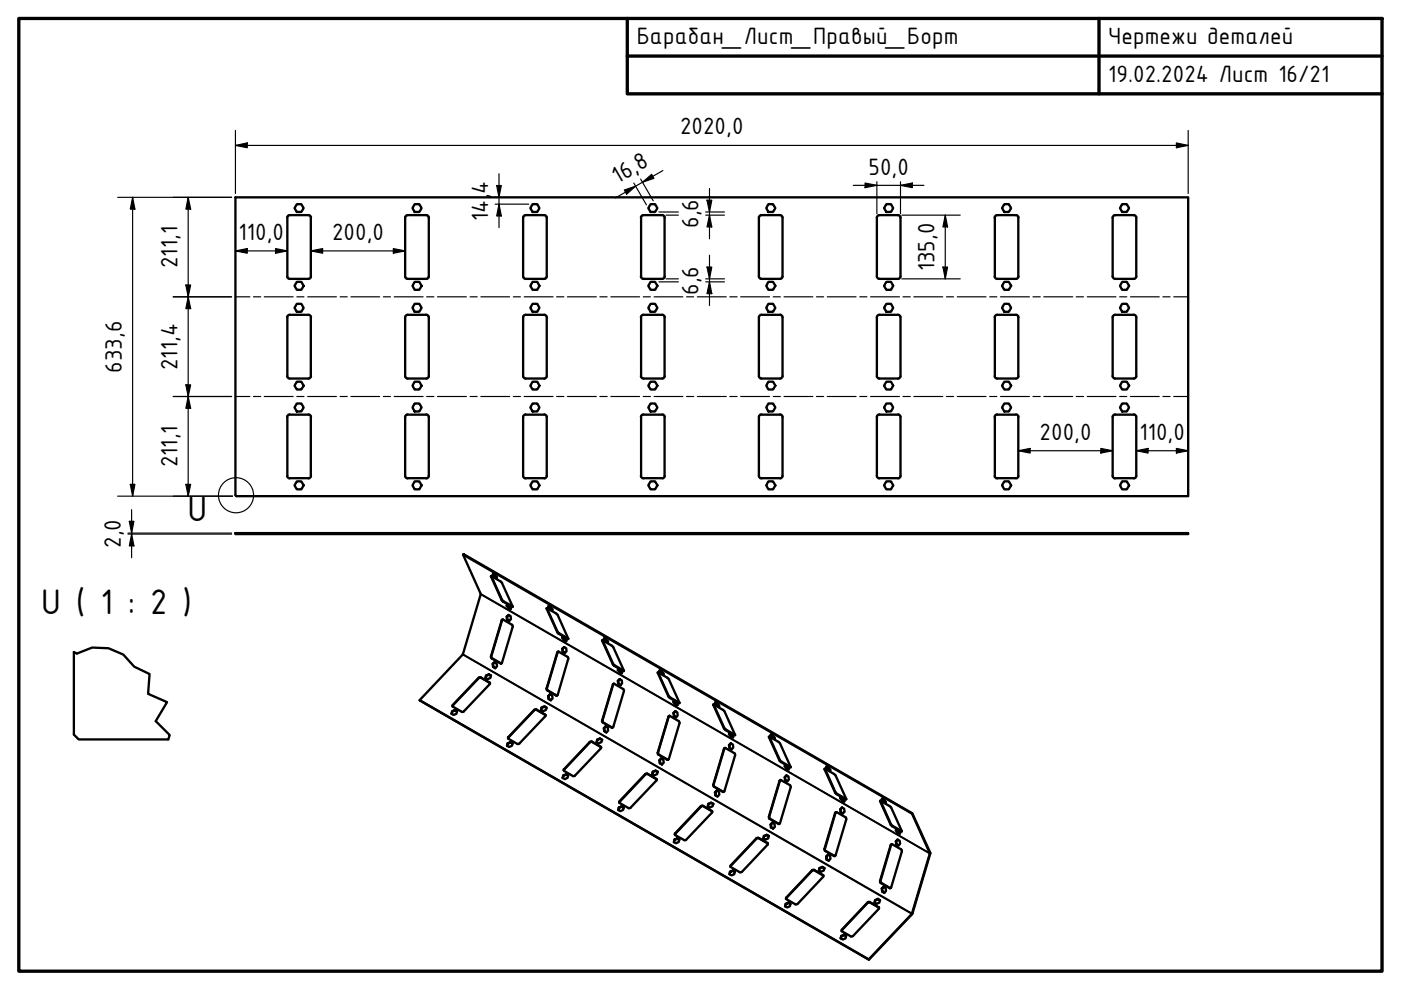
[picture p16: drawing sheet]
<svg xmlns="http://www.w3.org/2000/svg" width="297mm" height="210mm" viewBox="0 0 297 210" stroke-linecap="round" stroke-linejoin="round" font-family="sans-serif">
<defs><g id="words">
<g font-size="8.1">
<text x="39.7" y="110.6">U</text>
<text x="8.7" y="130.1">U ( 1 : 2 )</text>
</g>
<g font-size="5.4">
<text x="135" y="9.3">Барабан_Лист_Правый_Борт</text>
<text x="235" y="9.4">Чертежи деталей</text>
<text x="235" y="17.4">19.02.2024 Лист 16/21</text>
<text x="144.2" y="28.5">2020,0</text>
<text x="103.5" y="41.1" transform="rotate(-90 103.5 41.1)">4</text>
<text x="131" y="39.1" transform="rotate(-30 131 39.1)">16,8</text>
<text x="184.1" y="37">50,0</text>
<text x="103.5" y="46.8" transform="rotate(-90 103.5 46.8)">14,</text>
<text x="50.6" y="50.9">110,0</text>
<text x="70.4" y="50.9">200,0</text>
<text x="148.1" y="48.3" transform="rotate(-90 148.1 48.3)">6,6</text>
<text x="37.6" y="56.8" transform="rotate(-90 37.6 56.8)">211,1</text>
<text x="198.1" y="57.5" transform="rotate(-90 198.1 57.5)">135,0</text>
<text x="148.1" y="62.5" transform="rotate(-90 148.1 62.5)">6,6</text>
<text x="25.8" y="79" transform="rotate(-90 25.8 79)">633,6</text>
<text x="37.6" y="78.5" transform="rotate(-90 37.6 78.5)">211,4</text>
<text x="220.4" y="93.3">200,0</text>
<text x="241.6" y="93.3">110,0</text>
<text x="37.6" y="99.1" transform="rotate(-90 37.6 99.1)">211,1</text>
<text x="25.6" y="116.2" transform="rotate(-90 25.6 116.2)">2,0</text>
</g>
</g></defs>
<!-- layer: Bend Centerline (ISO) -->
<g fill="none" stroke="#000" stroke-width=".25">
<path d="M49.9 62.9h3.1M53.7 62.9h1.6M56 62.9h6.2M62.9 62.9h1.6M65.2 62.9h6.1M72.1 62.9h1.5M74.4 62.9h6.1M81.3 62.9h1.5M83.6 62.9h6.1M90.5 62.9h1.5M92.7 62.9h6.2M99.7 62.9h1.5"/>
<path d="M102 62.9h6.1M108.8 62.9h1.5M111.1 62.9h6.2M118 62.9h1.6M120.3 62.9h6.1M127.2 62.9h1.5M129.5 62.9h6.1M136.4 62.9h1.5M138.7 62.9h6.1M145.6 62.9h1.5M147.8 62.9h6.2M154.7 62.9h1.6"/>
<path d="M157 62.9h6.2M163.9 62.9h1.6M166.2 62.9h6.1M173.1 62.9h1.5M175.4 62.9h6.1M182.3 62.9h1.5M184.6 62.9h6.1M191.5 62.9h1.5M193.7 62.9h6.2M200.7 62.9h1.5M203 62.9h6.1M209.8 62.9h1.5"/>
<path d="M212.1 62.9h6.2M219 62.9h1.6M221.3 62.9h6.1M228.2 62.9h1.5M230.5 62.9h6.1M237.4 62.9h1.5M239.7 62.9h6.1M246.6 62.9h1.5M248.8 62.9h3.1M49.9 84.1h3.1M53.7 84.1h1.6M56 84.1h6.2"/>
<path d="M62.9 84.1h1.6M65.2 84.1h6.1M72.1 84.1h1.5M74.4 84.1h6.1M81.3 84.1h1.5M83.6 84.1h6.1M90.5 84.1h1.5M92.7 84.1h6.2M99.7 84.1h1.5M102 84.1h6.1M108.8 84.1h1.5M111.1 84.1h6.2"/>
<path d="M118 84.1h1.6M120.3 84.1h6.1M127.2 84.1h1.5M129.5 84.1h6.1M136.4 84.1h1.5M138.7 84.1h6.1M145.6 84.1h1.5M147.8 84.1h6.2M154.7 84.1h1.6M157 84.1h6.2M163.9 84.1h1.6M166.2 84.1h6.1"/>
<path d="M173.1 84.1h1.5M175.4 84.1h6.1M182.3 84.1h1.5M184.6 84.1h6.1M191.5 84.1h1.5M193.7 84.1h6.2M200.7 84.1h1.5M203 84.1h6.1M209.8 84.1h1.5M212.1 84.1h6.2M219 84.1h1.6M221.3 84.1h6.1"/>
<path d="M228.2 84.1h1.5M230.5 84.1h6.1M237.4 84.1h1.5M239.7 84.1h6.1M246.6 84.1h1.5M248.8 84.1h3.1"/>
</g>
<!-- layer: Visible (ISO) -->
<g fill="none" stroke="#000" stroke-width=".49">
<path d="M49.9 41.8h202v63.4h-201.8l-.2-.2zM61.4 45.6l-.4 .3-.1 .2v12.5l.1 .3 .4 .2M61.4 45.6h4l.5 .3v.2M62.9 59.8h1l.5 .8-.5 .9h-1l-.5-.9zM62.9 43.3h1l.5 .8-.5 .8h-1l-.5-.8zM65.9 46.1v12.5M65.9 58.6l-.2 .5h-.3h-4M87.9 59.8h1l.5 .8-.5 .9h-1l-.4-.9zM87.9 43.3h1l.5 .8-.5 .8h-1l-.4-.8zM90.4 45.6l.3 .1 .2 .4v12.5l-.2 .5h-.3M90.4 45.6h-4l-.4 .3-.1 .2 .1 12.8 .4 .2h4M112.9 59.8h1l.5 .8-.5 .9h-1l-.5-.9z"/>
<path d="M112.9 43.3h1l.5 .8-.5 .8h-1l-.5-.8zM115.4 45.6l.5 .3v.2v12.5l-.2 .5h-.3M115.4 45.6h-4l-.4 .3-.1 .2 .1 12.8 .4 .2h4M136.4 45.6l-.4 .3-.1 .2v12.5l.1 .3 .4 .2M136.4 45.6h4l.3 .1 .2 .4M137.9 59.8h1l.5 .8-.5 .9h-1l-.5-.9zM137.9 43.3h1l.5 .8-.5 .8h-1l-.5-.8zM140.9 46.1v12.5M140.9 58.6l-.2 .5h-.3h-4M162.9 59.8h1l.5 .8-.5 .9h-1l-.4-.9zM162.9 43.3h1l.5 .8-.5 .8h-1l-.4-.8zM165.4 45.6l.3 .1 .2 .4v12.5l-.2 .5h-.3"/>
<path d="M165.4 45.6h-4l-.4 .3-.1 .2 .1 12.8 .4 .2h4M187.9 59.8h1l.5 .8-.5 .9h-1l-.5-.9zM187.9 43.3h1l.5 .8-.5 .8h-1l-.5-.8zM190.4 45.6l.3 .1 .2 .4v12.5l-.2 .5h-.3M190.4 45.6h-4l-.4 .3-.1 12.7 .3 .5h.2h4M211.4 45.6l-.4 .3-.1 .2v12.5l.1 .3 .4 .2M211.4 45.6h4l.3 .1 .2 .4M212.9 59.8h1l.5 .8-.5 .9h-1l-.5-.9zM212.9 43.3h1l.5 .8-.5 .8h-1l-.5-.8zM215.9 46.1v12.5M215.9 58.6l-.2 .5h-.3h-4M237.9 59.8h1l.5 .8-.5 .9h-1l-.4-.9z"/>
<path d="M237.9 43.3h1l.5 .8-.5 .8h-1l-.4-.8zM240.4 45.6l.4 .3 .1 .2v12.5l-.2 .5h-.3M240.4 45.6h-4l-.4 .3-.1 12.7 .3 .5h.2h4M60.9 79.7l.1 .3 .4 .3M61.4 66.7l-.4 .3-.1 .3v12.5M61.4 66.7h4l.5 .3v.3M62.9 64.4h1l.5 .9-.5 .8h-1l-.5-.8zM65.9 67.3v12.5M65.9 79.7l-.2 .5-.3 .1h-4M85.9 79.7l.1 .3 .4 .3h4M87.9 64.4h1l.5 .9-.5 .8h-1l-.4-.8zM90.4 66.7l.4 .3 .1 .3v12.5"/>
<path d="M90.4 66.7h-4l-.4 .3-.1 12.8M90.9 79.7l-.2 .5-.3 .1M110.9 79.7l.1 .3 .4 .3h4M112.9 64.4h1l.5 .9-.5 .8h-1l-.5-.8zM115.4 66.7l.5 .3v.3v12.5M115.4 66.7h-4l-.4 .3-.1 12.8M115.9 79.7l-.2 .5-.3 .1M135.9 79.7l.2 .5 .3 .1M136.4 66.7l-.4 .3-.1 .3v12.5M136.4 66.7h4l.5 .3v.3M137.9 64.4h1l.5 .9-.5 .8h-1l-.5-.8zM140.9 67.3v12.5"/>
<path d="M140.9 79.7l-.2 .5-.3 .1h-4M160.9 79.7l.3 .5 .2 .1h4M162.9 64.4h1l.5 .9-.5 .8h-1l-.4-.8zM165.4 66.7l.4 .3 .1 .3v12.5M165.4 66.7h-4l-.4 .3-.1 12.8M165.9 79.7l-.2 .5-.3 .1M185.9 79.7l.3 .5 .2 .1h4M187.9 64.4h1l.5 .9-.5 .8h-1l-.5-.8zM190.4 66.7l.3 .1 .2 .5v12.5M190.4 66.7h-4l-.4 .3-.1 12.8M190.9 79.7l-.2 .5-.3 .1M210.9 79.7l.2 .5 .3 .1"/>
<path d="M211.4 66.7l-.4 .3-.1 .3v12.5M211.4 66.7h4l.5 .3v.3M212.9 64.4h1l.5 .9-.5 .8h-1l-.5-.8zM215.9 67.3v12.5M215.9 79.7l-.2 .5-.3 .1h-4M235.9 79.7l.1 .3 .4 .3h4M237.9 64.4h1l.5 .9-.5 .8h-1l-.4-.8zM240.4 66.7l.4 .3 .1 .3v12.5M240.4 66.7h-4l-.4 .3-.1 12.8M240.9 79.7l-.2 .5-.3 .1M61.4 87.9l-.4 .2-.1 .3v12.5M61.4 87.9h4"/>
<path d="M62.9 85.5h1l.5 .9-.5 .8h-1l-.5-.8zM62.9 80.9h1l.5 .9-.5 .8h-1l-.5-.8zM65.4 87.9h.3l.2 .5M65.9 88.4v12.5M86.4 87.9h4M86.4 87.9l-.4 .2-.1 .3v12.5M87.9 85.5h1l.5 .9-.5 .8h-1l-.4-.8zM87.9 80.9h1l.5 .9-.5 .8h-1l-.4-.8zM90.4 87.9l.4 .2 .1 .3v12.5M111.4 87.9h4M111.4 87.9l-.4 .2-.1 .3v12.5M112.9 85.5h1l.5 .9-.5 .8h-1l-.5-.8z"/>
<path d="M112.9 80.9h1l.5 .9-.5 .8h-1l-.5-.8zM115.4 87.9l.5 .2v.3v12.5M136.4 87.9l-.4 .2-.1 .3v12.5M136.4 87.9h4M137.9 85.5h1l.5 .9-.5 .8h-1l-.5-.8zM137.9 80.9h1l.5 .9-.5 .8h-1l-.5-.8zM140.4 87.9l.5 .2v.3M140.9 88.4v12.5M161.4 87.9h4M161.4 87.9l-.4 .2-.1 .3v12.5M162.9 85.5h1l.5 .9-.5 .8h-1l-.4-.8zM162.9 80.9h1l.5 .9-.5 .8h-1l-.4-.8z"/>
<path d="M165.4 87.9l.4 .2 .1 .3v12.5M186.4 87.9h4M186.4 87.9h-.2l-.3 .5v12.5M187.9 85.5h1l.5 .9-.5 .8h-1l-.5-.8zM187.9 80.9h1l.5 .9-.5 .8h-1l-.5-.8zM190.4 87.9l.5 .2v.3v12.5M211.4 87.9l-.4 .2-.1 .3v12.5M211.4 87.9h4M212.9 85.5h1l.5 .9-.5 .8h-1l-.5-.8zM212.9 80.9h1l.5 .9-.5 .8h-1l-.5-.8zM215.4 87.9l.5 .2v.3M215.9 88.4v12.5"/>
<path d="M236.4 87.9h4M236.4 87.9l-.4 .2-.1 .3v12.5M237.9 85.5h1l.5 .9-.5 .8h-1l-.4-.8zM237.9 80.9h1l.5 .9-.5 .8h-1l-.4-.8zM240.4 87.9l.4 .2 .1 .3v12.5M49.9 113h202v.2h-202zM60.9 100.9l.1 .3 .4 .2M62.9 102.1h1l.5 .8-.5 .9h-1l-.5-.9zM65.9 100.9l-.2 .5h-.3h-4M85.9 100.9l.1 .3 .4 .2h4M87.9 102.1h1l.5 .8-.5 .9h-1l-.4-.9zM90.9 100.9l-.2 .5h-.3"/>
<path d="M98.2 117.6l.1-.1zM98.2 117.6l95.2 54.9M98.3 117.5l95.1 54.9 3.8 8.6-3.8 12.9-9.2 9.6-95.2-55 9.1-9.8 3.8-12.7-3.7-8.4M110.9 100.9l.3 .5h.2h4M112.9 102.1h1l.5 .8-.5 .9h-1l-.5-.9zM115.9 100.9l-.2 .5h-.3M135.9 100.9l.2 .5h.3M137.9 102.1h1l.5 .8-.5 .9h-1l-.5-.9zM140.9 100.9l-.2 .5h-.3h-4M160.9 100.9l.3 .5h.2h4M162.9 102.1h1l.5 .8-.5 .9h-1l-.4-.9zM165.9 100.9l-.2 .5h-.3"/>
<path d="M185.9 100.9l.3 .5h.2h4M187.9 102.1h1l.5 .8-.5 .9h-1l-.5-.9zM190.9 100.9l-.2 .5h-.3M210.9 100.9l.2 .5h.3M212.9 102.1h1l.5 .8-.5 .9h-1l-.5-.9zM215.9 100.9l-.2 .5h-.3h-4M235.9 100.9l.1 .3 .4 .2h4M237.9 102.1h1l.5 .8-.5 .9h-1l-.4-.9zM240.9 100.9l-.2 .5h-.3M15.7 138.3v17.5l1 1h19M104.1 122.2l2.3 1.3 2.3 5.2-2.3-1.4zM104.2 122.2l2.3 5 2.2 1.4"/>
<path d="M104.5 121.9v-.2l.5 .2 .4 .5-.1 .2-.5-.3 .1-.1M104.5 121.8v.1l.3 .4M104.6 121.7l.3 .5M104.9 122.2l.4 .3M106.5 131.4l2.1 1.1 .1 .3-2.3 7.8-.2 .1-2-1.1-.1-.4zM106.6 131.3l-2.4 7.8 .1 .5 2 1.1M107.4 128.4l.5 .4M107.4 130.7l.1 .7 .5 .2M107.5 128.3l-.1 .1 .1-.2 .4 .3 .4 .5v.2l-.5-.3M107.6 128.3l.3 .5 .4 .2M107.6 131.4l-.2-.7 .4-.3 .5 .2v.7l-.4 .4-.4-.3M107.8 130.4l-.3 .3"/>
<path d="M115.9 129l2.3 1.4 2.3 5.1-2.2-1.3zM116 129l2.3 5.1 2.2 1.3M116.2 128.7l.1-.2 .5 .2 .4 .5-.1 .2-.5-.2 .1-.2M116.3 128.6l.3 .6M116.3 128.5l.4 .5M116.7 129l.4 .3M118.2 138.2l.2-.1 2 1.2 .1 .3-2.2 7.7-.3 .2-2-1.2-.1-.3zM118.4 138.1l-2.4 7.8 .1 .5 2 1.1M119.2 135.3l.4 .4 .1-.1M119.2 137.5l.1 .7 .5 .2M119.3 138.2l.4 .3 .4-.4v-.7l-.5-.2-.4 .3 .2 .7M119.3 135.1l-.1 .2 .1-.3 .4 .3 .4 .5v.2l-.5-.3"/>
<path d="M119.3 135.1l.4 .5 .4 .3M119.6 137.2l-.3 .3M127.6 135.8l2.4 1.4 2.3 5.1-2.3-1.3zM127.7 135.7l2.4 5.2 2.2 1.3M128 135.5l.1-.2 .5 .2 .3 .5v.2l-.5-.2 .1-.1M128.1 135.4l.3 .6M128.1 135.3l.4 .6M128.5 135.9l.4 .2M89 148.4l95.2 55M95.8 150.8l.6-.3 .1 .1zM95.9 150.9l-.1 .4M96.4 150.5l.5 .3-.1 .5-.6 .3-.5-.3 .1-.5"/>
<path d="M96.5 150.6l.4 .2M101.5 143.7l.3-.1 2.1 1.1v.3l-5.6 5.9-.3 .1-2-1.2v-.3zM103 143.2l-.1 .5 .5 .3 .6-.2 .1-.6-.5-.3 .1 .2-.6 .2M103.6 142.9l-.6 .3-.1 .6M103.7 143.1l.4 .2M103.9 144.9l-1.9-1.2h-.4l-5.6 5.8v.3M104.5 140.8l.1 .6-.1-.6M104.6 141.4l.4 .2M104.9 140.4l-.4 .4 .3-.4 .5 .3 .1 .6-.4 .4-.5-.3M107.6 157.6l.6-.3 .1 .1-.6 .3zM107.7 157.7l-.1 .5M108.2 157.3l.5 .3-.2 .5-.6 .3-.4-.3 .1-.5"/>
<path d="M108.3 157.4l.4 .3M113.2 150.5l.5-.1 1.9 1.2 .1 .2-5.6 5.9-.4 .1-2-1.2v-.3zM114.8 150l-.1 .5 .4 .3 .6-.3 .2-.5M115.4 149.8l-.6 .2-.1 .6M115.5 149.9l.4 .2M115.7 151.7l-2-1.2h-.4l-5.6 6.1M115.9 150l-.5-.2 .1 .1-.6 .2M116.2 147.6l.2 .6-.1-.6M116.4 148.2l.4 .2M116.7 147.2l-.5 .4 .4-.4 .5 .3 .1 .6-.4 .4-.5-.3M125 157.3l.5-.1 1.9 1.2v.3l-5.5 5.8-.4 .1-1.9-1.2-.1-.3zM126.6 156.8l-.1 .5 .4 .3 .6-.3 .2-.5-.5-.2-.6 .3"/>
<path d="M127.2 156.6l-.6 .2-.1 .6M127.2 156.6l.4 .3M127.5 158.5l-2.1-1.2h-.3l-5.6 6.1M128 154.4l.2 .6-.1-.6M128.2 155l.4 .3M128.4 154l-.4 .4 .4-.4 .5 .3v.6l-.3 .4-.5-.3M130 145h.2l2 1.1 .1 .4-2.3 7.6-.2 .2-2.1-1.2-.1-.3zM130.2 145l-.2 .1-2.3 7.7 .2 .4 2 1.1M131 142.1l.4 .4 .1-.1M131 144.4l.1 .6 .5 .2M131.1 142l-.1 .1 .1-.2 .5 .2 .3 .5-.1 .2-.4-.3M131.1 145l.5 .3 .3-.4-.1-.6-.4-.3-.4 .4 .2 .6"/>
<path d="M131.1 141.9l.4 .5 .4 .3M131.4 144l-.3 .4M139.5 142.6l2.3 1.4 2.2 5.1-2.2-1.3zM139.5 142.6l2.4 5.1 2.2 1.3M139.8 142.3l.1-.2 .4 .2 .4 .5v.2l-.4-.3M139.9 142.1l.4 .6M139.9 142.2l-.1 .1 .4 .4M140.3 142.7l.4 .2M141.7 151.9l.3-.1 2 1.1 .1 .4-2.3 7.6-.3 .2-2-1.2-.1-.3zM142 151.8l-.2 .1-2.3 7.6 .2 .5 1.9 1.1M142.8 148.9l.4 .4 .1-.1M142.8 151.2l.1 .6 .5 .2"/>
<path d="M142.9 148.7l-.1 .2 .1-.1M142.9 148.7l.4 .2 .4 .5-.1 .2-.4-.3M142.9 151.8l.4 .3 .4-.4-.1-.6-.4-.3-.4 .4 .1 .6M142.9 148.7l.4 .5 .4 .3M143.2 150.8l-.3 .4M151.2 149.4l2.3 1.3 2.3 5.2-2.3-1.4zM151.3 149.4l2.3 5.1 2.3 1.3M151.6 149.1l.1-.2 .4 .3 .4 .4-.1 .2-.4-.3M151.7 149l-.1 .1 .4 .4M151.7 148.9l.3 .6M152 149.5l.5 .2M153.6 158.6h.1l2 1.1 .2 .4-2.3 7.6-.3 .2-2-1.1-.1-.4z"/>
<path d="M153.7 158.6l-.1 .2-2.3 7.5 .1 .5 2 1.1M154.6 155.7l.3 .4 .1-.1M154.6 158l.1 .6 .5 .2M154.7 155.5l-.1 .2 .1-.1M154.7 155.5l.4 .2 .4 .5-.1 .2-.5-.3M154.7 158.6l.4 .3 .4-.4-.1-.6-.5-.3-.3 .4 .1 .6M154.7 155.5l.3 .5 .4 .3M155 157.6l-.3 .4M163 156.2l2.3 1.3 2.3 5.2-2.3-1.4zM163.1 156.2l2.3 5 2.2 1.4M163.4 155.9v-.2l.5 .3 .4 .4-.1 .2-.4-.3M163.5 155.8l-.1 .1 .4 .5"/>
<path d="M163.5 155.7l.3 .6M163.8 156.3l.5 .2M119.4 164.4l.7-.2-.6 .3zM119.5 164.5l-.2 .5M120 164.1l.5 .3-.2 .5-.6 .3-.4-.3 .1-.5M120.1 164.2l.4 .3M131.2 171.2l.6-.2-.6 .3zM131.2 171.3l-.1 .5M131.8 171l.5 .2-.2 .5-.6 .3-.4-.3 .1-.5M131.8 171l.5 .3M136.8 164.1l.4-.1 2 1.2v.3l-5.5 5.8h-.4l-1.9-1-.1-.4zM138.4 163.6l-.1 .5 .4 .3 .6-.3 .2-.5-.5-.2-.6 .3"/>
<path d="M139 163.4l-.6 .2-.1 .6M139 163.4l.4 .3M139.2 165.2l-2-1.1h-.3l-5.6 6.1M139.8 161.2l.2 .6-.1-.6M139.9 161.8l.4 .3M140 161.8l.4 .3M140.2 160.8l-.4 .4 .4-.4 .5 .3v.6l-.4 .4M143 178l.6-.2zM143 178.1l-.1 .5M143.6 177.8l.4 .2-.1 .5-.6 .3-.4-.3 .1-.5M143.6 177.8l.4 .3M149.1 170.9l-.5 .1-5.5 6"/>
<path d="M150.2 170.4l-.2 .6 .5 .2 .6-.2 .1-.6-.4-.2-.6 .3M150.8 170.2l-.6 .2-.1 .6M150.8 170.3l.4 .2M150.9 171.9l.1 .4-5.7 5.9-2.2-1.2v-.3l5.5-5.8 .4-.1 2 1.2M151.6 168l.2 .6-.1-.6M151.8 168.6l.4 .2M152 167.6l-.4 .4 .4-.4 .4 .3 .1 .6-.4 .4-.4-.3M160.4 177.7l.4-.1 1.9 1.1v.4l-5.4 5.8-.4 .1-2-1.2v-.2zM162 177.2l-.2 .6 .5 .2 .6-.2 .1-.6-.4-.2-.6 .3M162.6 177l-.6 .2-.1 .6M162.6 177.1l.4 .2M162.8 178.9l-2-1.2-.4 .1-5.5 6"/>
<path d="M163.4 174.8l.4-.4zM163.5 174.8v.6l-.1-.6M163.5 175.4l.4 .2M163.8 174.4l.4 .3 .1 .6-.4 .4-.5-.3M165.4 165.4l2.1 1.1 .1 .4-2.2 7.6-.2 .2-2.1-1.1-.1-.5zM165.5 165.4l-.2 .2-2.2 7.5 .2 .5 1.9 1.1M166.4 162.5l.3 .4 .1-.1M166.4 164.8v.6l.5 .2M166.4 162.4l.5 .1 .4 .5-.1 .2-.5-.3M166.4 165.4l.5 .3M166.5 162.3l.3 .5 .5 .3M166.5 165.4l-.1-.6 .3-.4 .5 .2 .1 .7-.4 .4"/>
<path d="M166.8 164.4l-.4 .3M174.8 163l2.3 1.3 2.3 5.2-2.3-1.3zM174.9 163l2.3 5 2.2 1.4M175.2 162.7v-.2l.5 .2 .4 .5-.1 .2-.5-.2 .1-.1M175.3 162.6l-.1 .1 .3 .5M175.3 162.5l.3 .6M175.6 163.1l.4 .2M177.1 172.2h.3l1.9 1.1 .1 .4-2.2 7.6-.4 .2-1.9-1.1-.1-.4zM177.3 172.2l-.2 .2-2.2 7.6 .1 .4 2 1.1M178.2 169.3l.3 .4h.1M178.2 171.6v.6l.5 .2M178.2 169.2l.5 .1 .4 .5-.1 .2-.5-.3"/>
<path d="M178.2 172.2l.5 .3 .4-.4-.1-.7-.5-.2-.3 .4 .1 .6M178.3 169.1l.3 .6 .4 .2M178.6 171.2l-.4 .4M186.6 169.8l2.3 1.4 2.3 5.1-2.3-1.3zM186.7 169.8l2.2 5 2.3 1.4M186.9 169.5l.1-.2 .5 .2 .4 .5-.1 .2-.5-.2 .1-.1M187 169.4l-.1 .1 .4 .5M187.1 169.3l.3 .6M187.4 169.9l.4 .2M188.9 179h.3l1.9 1.1 .1 .5-2.3 7.5-.3 .2-1.9-1.1-.1-.4zM189.1 179l-.2 .2-2.2 7.6 .1 .3 2 1.2M189.9 176.1l.4 .4h.1"/>
<path d="M189.9 178.4l.1 .6 .5 .2M190 175.9v.1M190 175.9l.9 .7-.2 .2-.4-.3M190 175.9l.4 .6 .4 .2M190.1 179l-.2-.6 .4-.4 .4 .3 .2 .6-.4 .4-.5-.3M190.4 178l-.4 .4M193.4 172.4l3.8 8.5-3.9 12.9-9.1 9.7M154.8 184.8l.6-.2zM154.8 184.8l-.1 .5M154.8 184.9l-.1 .4M155.4 184.6l.4 .2-.1 .5-.6 .3-.4-.3M155.4 184.6l.4 .3"/>
<path d="M166.6 191.6l.6-.1zM166.6 191.7l-.1 .5M167.1 191.4l.5 .2-.1 .6-.6 .2-.5-.2 .2-.6M167.2 191.5l.4 .2M172.2 184.5l.4-.1 1.9 1.1v.4l-5.4 5.8-.4 .1-2-1.2v-.2zM173.7 184l-.1 .6 .5 .2 .6-.2 .1-.6-.5-.2-.5 .3M174.3 183.8l-.6 .2v.6M174.4 183.9l.4 .2M174.6 185.7l-2-1.2-.4 .1-5.5 6M175.3 181.6l-.1 .6v-.6M175.3 182.2l.4 .3M175.6 181.3l-.4 .3 .3-.4 .5 .3 .1 .6-.4 .4-.5-.3"/>
<path d="M178.4 198.4l.6-.1zM178.4 198.5l-.1 .5M178.9 198.2l.5 .2-.1 .6-.6 .2-.5-.3 .2-.5M179 198.3l.4 .2M184 191.3l.4-.1 1.9 1.2v.3l-5.5 5.8-.3 .1-2-1.2-.1-.2zM185.5 190.9l-.1 .4 .4 .3 .6-.2 .2-.5M186.1 190.6l-.6 .3v.5M186.2 190.7l.4 .2M186.4 192.5l-2-1.2h-.3l-5.6 5.9v.2M186.6 190.9l-.5-.3 .1 .1-.6 .2M186.9 188.4l.1 .7v-.7M187.1 189l.4 .3"/>
<path d="M187.4 188l-.5 .4 .4-.4 .5 .3 .1 .6-.4 .4-.5-.2"/>
</g>
<!-- layer: Hidden (ISO) -->
<g fill="none" stroke="#000" stroke-width=".35">
<path d="M50.1 113v.1M50.1 113.2h.1M60.9 113v.1M60.9 113.2h.1M62.4 113v.1M62.4 113.2h.1M62.9 113v.1M62.9 113.2h.1M63.9 113v.1M63.9 113.2h.1M64.4 113v.1M64.4 113.2h.1"/>
<path d="M65.9 113v.1M65.9 113.2h.1M85.9 113v.1M85.9 113.2h.1M87.5 113v.1M87.5 113.2h.1M87.9 113v.1M87.9 113.2h.1M88.9 113v.1M88.9 113.2h.1M89.4 113v.1M89.4 113.2h.1"/>
<path d="M90.9 113v.1M90.9 113.2h.1M110.9 113v.1M110.9 113.2h.1M112.4 113v.1M112.4 113.2h.1M112.9 113v.1M112.9 113.2h.1M113.9 113v.1M113.9 113.2h.1M114.4 113v.1M114.4 113.2h.1"/>
<path d="M115.9 113v.1M115.9 113.2h.1M135.9 113v.1M135.9 113.2h.1M137.4 113v.1M137.4 113.2h.1M137.9 113v.1M137.9 113.2h.1M138.9 113v.1M138.9 113.2h.1M139.4 113v.1M139.4 113.2h.1"/>
<path d="M140.9 113v.1M140.9 113.2h.1M160.9 113v.1M160.9 113.2h.1M162.5 113v.1M162.5 113.2h.1M162.9 113v.1M162.9 113.2h.1M163.9 113v.1M163.9 113.2h.1M164.4 113v.1M164.4 113.2h.1"/>
<path d="M165.9 113v.1M165.9 113.2h.1M185.9 113v.1M185.9 113.2h.1M187.4 113v.1M187.4 113.2h.1M187.9 113v.1M187.9 113.2h.1M188.9 113v.1M188.9 113.2h.1M189.4 113v.1M189.4 113.2h.1"/>
<path d="M190.9 113v.1M190.9 113.2h.1M210.9 113v.1M210.9 113.2h.1M212.4 113v.1M212.4 113.2h.1M212.9 113v.1M212.9 113.2h.1M213.9 113v.1M213.9 113.2h.1M214.4 113v.1M214.4 113.2h.1"/>
<path d="M215.9 113v.1M215.9 113.2h.1M235.9 113v.1M235.9 113.2h.1M237.5 113v.1M237.5 113.2h.1M237.9 113v.1M237.9 113.2h.1M238.9 113v.1M238.9 113.2h.1M239.4 113v.1M239.4 113.2h.1"/>
<path d="M240.9 113v.1M240.9 113.2h.1"/>
</g>
<!-- layer: Visible Narrow (ISO) -->
<g fill="none" stroke="#000" stroke-width=".35">
<path d="M98.1 138.8l95.3 55.1M98.1 138.7l95.4 55M101.9 126l95.3 55M101.9 125.9l95.2 55 .1-.1M104.1 139.1h.1M104.2 122.2h-.1M104.3 139.6h-.1M106.4 131.6h.1M106.4 127.1v.1M106.8 127.5l-.1 .1M108.7 128.6l-.2 .1M116 129h-.1"/>
<path d="M118.1 138.4h.1M118.2 133.9l-.1 .1M118.5 134.3v.1M120.4 135.4l-.1 .1M127.7 135.7v.2M96 149.5h.1M101.5 143.7v.1M101.9 143.6l.1 .1M103.8 144.7v.1M106.1 140.7h.1M107.8 156.3v.1M113.2 150.5l.1 .1"/>
<path d="M113.7 150.4v.1M115.6 151.5v.1M115.9 145.9h.1M116 146.4h.1M117.9 147.5h.1M125 157.3l.1 .1M125.5 157.2v.1M127.4 158.3v.1M127.7 152.8h.1M127.8 153.2h.1M129.7 154.3h.1M130 140.8h-.1"/>
<path d="M130 145.1l-.1 .1M130.3 141.1l-.1 .1M132.2 142.2l-.1 .1M139.5 142.6v.1M139.5 159.5v.1M139.6 160h.1M141.8 147.6h-.1M141.8 151.9l-.1 .1M142.1 147.9l-.1 .1M144 149l-.1 .1M151.3 149.4l-.1 .1M153.5 158.8h.1"/>
<path d="M153.6 154.3l-.1 .1M153.9 154.7l-.1 .1M155.8 155.8l-.1 .1M163.1 156.2l-.1 .1M119.6 163.1v.1M131.4 169.9v.1M136.8 164.1v.1M137.3 164v.1M139.1 165.1l.1 .1M141.5 161.1h.1M143.2 176.7v.1M148.6 170.9v.1"/>
<path d="M149 170.9h.1M150.9 171.9l.1 .1M151.3 166.3l-.1 .1M151.4 166.8h.1M153.2 167.9h.2M160.4 177.7v.1M160.8 177.7h.1M162.7 178.7v.1M163 173.1h.1M163.2 173.6h.1M165.1 174.7h.1M165.3 165.6h.1"/>
<path d="M165.3 161.1v.2M165.7 161.5l-.1 .1M167.6 162.6l-.1 .1M174.8 180h.1M174.9 163l-.1 .1M177.1 172.4h.1M177.1 168v.1M177.5 168.3l-.1 .1M179.4 169.4l-.1 .1M186.7 169.8l-.1 .1M188.8 179.2h.1M188.9 174.8l-.1 .1"/>
<path d="M189.3 175.1l-.1 .1M191.1 176.2v.1M154.9 183.5l.1 .1M166.7 190.3l.1 .1M172.2 184.5v.1M172.6 184.4v.1M174.5 185.5v.1M174.9 180.4h.1M176.9 181.5h-.1M178.5 197.1v.1M183.9 191.3l.1 .1M184.4 191.2v.1"/>
<path d="M186.3 192.3v.1M186.6 186.8h.1M186.8 187.2h-.1M188.7 188.3h-.1"/>
</g>
<!-- layer: Break Line (ISO) -->
<path d="M15.7 138.3l.6 .3 3.2-1.3 3.5 .1 3.1 1.4 2.4 2.6 3.2 1.5-.3 4.2 4 1.8-2.4 4 3 3-.3 .9" fill="none" stroke="#000" stroke-width=".49"/>
<!-- layer: Detail Boundary (ISO) -->
<circle cx="50" cy="105" r="3.7" fill="none" stroke="#000" stroke-width=".25"/>
<!-- layer: Border (ISO) -->
<path d="M4 3.9h289v202h-289zM133 3.9v16h160M133 11.9h160M233 3.9v16" fill="none" stroke="#000" stroke-width=".71"/>
<!-- layer: Dimension (ISO) -->
<g fill="none" stroke="#000" stroke-width=".25">
<path d="M49.9 30.8l2.5-.5v1zM49.9 30.8h202M49.9 27.7v13.3M105.3 39.3h1l-.5 2.5zM105.8 36.8v11.5M134.4 38.8l2.7 4.6M135.8 38l2.7 4.6M136.2 38.6l1.9-1.6 .5 .8zM140.5 36.2l-10 5.8M150.4 40v10.6M180.9 39.3h15M183.4 38.8l2.5 .5-2.5 .5z"/>
<path d="M185.9 38.5v6.8M190.9 39.3l2.5-.5v1zM190.9 38.5v6.8M249.4 30.3l2.5 .5-2.5 .5zM251.9 27.7v13.3M24.9 41.8h24.2M28.1 41.8l.5 2.5h-1zM28.1 41.8v63.4M39.9 41.8l.5 2.5h-1zM39.9 41.8v63.4M49.9 53.2l2.5-.5v1zM49.9 53.2h11"/>
<path d="M58.4 52.7l2.5 .5-2.5 .5zM65.9 53.2l2.5-.5v1zM65.9 53.2h20M83.4 52.7l2.5 .5-2.5 .5zM105 43.3h7.1M105.8 43.3l.5 2.5h-1zM132.4 40.3l2.4-.8-1.9 1.7zM139.7 44.9h4.1M139.7 59.8h4.1M141.2 45.6h2.6M141.2 59.1h2.6M149.6 45.6h4"/>
<path d="M149.6 59.1h4M149.6 44.9h4M149.6 59.8h4M149.9 42.4h1l-.5 2.5zM149.9 56.6h1l-.5 2.5zM150.4 45.6l.5 2.5h-1zM150.4 59.8l.5 2.5h-1zM150.4 54.1v10.7M191.2 45.6h12.4M191.2 59.1h12.4M199.9 56.6h1l-.5 2.5zM200.4 45.6l.5 2.5h-1z"/>
<path d="M200.4 45.6v13.5M36.7 62.9h12.4M39.4 60.4h1l-.5 2.5zM39.9 62.9l.5 2.5h-1zM36.7 84.1h12.4M39.4 81.6h1l-.5 2.5zM39.9 84.1l.5 2.5h-1zM215.9 95.6l2.5-.5v1zM215.9 95.6h20M233.4 95.1l2.5 .5-2.5 .5zM240.9 95.6l2.5-.5v1zM240.9 95.6h11"/>
<path d="M249.4 95.1l2.5 .5-2.5 .5zM24.9 105.2h24.4M27.1 113h22M27.1 113.2h22M27.4 110.5h1l-.5 2.5zM27.6 102.7h1l-.5 2.5zM27.9 113.2l.5 2.5h-1zM27.9 108.1v10.2M39.4 102.7h1l-.5 2.5z"/>
</g>
<g fill="#000">
<path d="M49.9 30.8l2.5-.5v1zM105.3 39.3h1l-.5 2.5zM136.2 38.6l1.9-1.6 .5 .8zM183.4 38.8l2.5 .5-2.5 .5zM190.9 39.3l2.5-.5v1zM249.4 30.3l2.5 .5-2.5 .5zM28.1 41.8l.5 2.5h-1zM39.9 41.8l.5 2.5h-1zM49.9 53.2l2.5-.5v1zM58.4 52.7l2.5 .5-2.5 .5zM65.9 53.2l2.5-.5v1zM83.4 52.7l2.5 .5-2.5 .5z"/>
<path d="M105.8 43.3l.5 2.5h-1zM132.4 40.3l2.4-.8-1.9 1.7zM149.9 42.4h1l-.5 2.5zM149.9 56.6h1l-.5 2.5zM150.4 45.6l.5 2.5h-1zM199.9 56.6h1l-.5 2.5zM200.4 45.6l.5 2.5h-1zM39.4 60.4h1l-.5 2.5zM39.9 62.9l.5 2.5h-1zM150.4 59.8l.5 2.5h-1zM39.4 81.6h1l-.5 2.5zM39.9 84.1l.5 2.5h-1z"/>
<path d="M215.9 95.6l2.5-.5v1zM233.4 95.1l2.5 .5-2.5 .5zM240.9 95.6l2.5-.5v1zM249.4 95.1l2.5 .5-2.5 .5zM27.4 110.5h1l-.5 2.5zM27.6 102.7h1l-.5 2.5zM27.9 113.2l.5 2.5h-1zM39.4 102.7h1l-.5 2.5z"/>
</g>
<use href="#words"/>
</svg>
